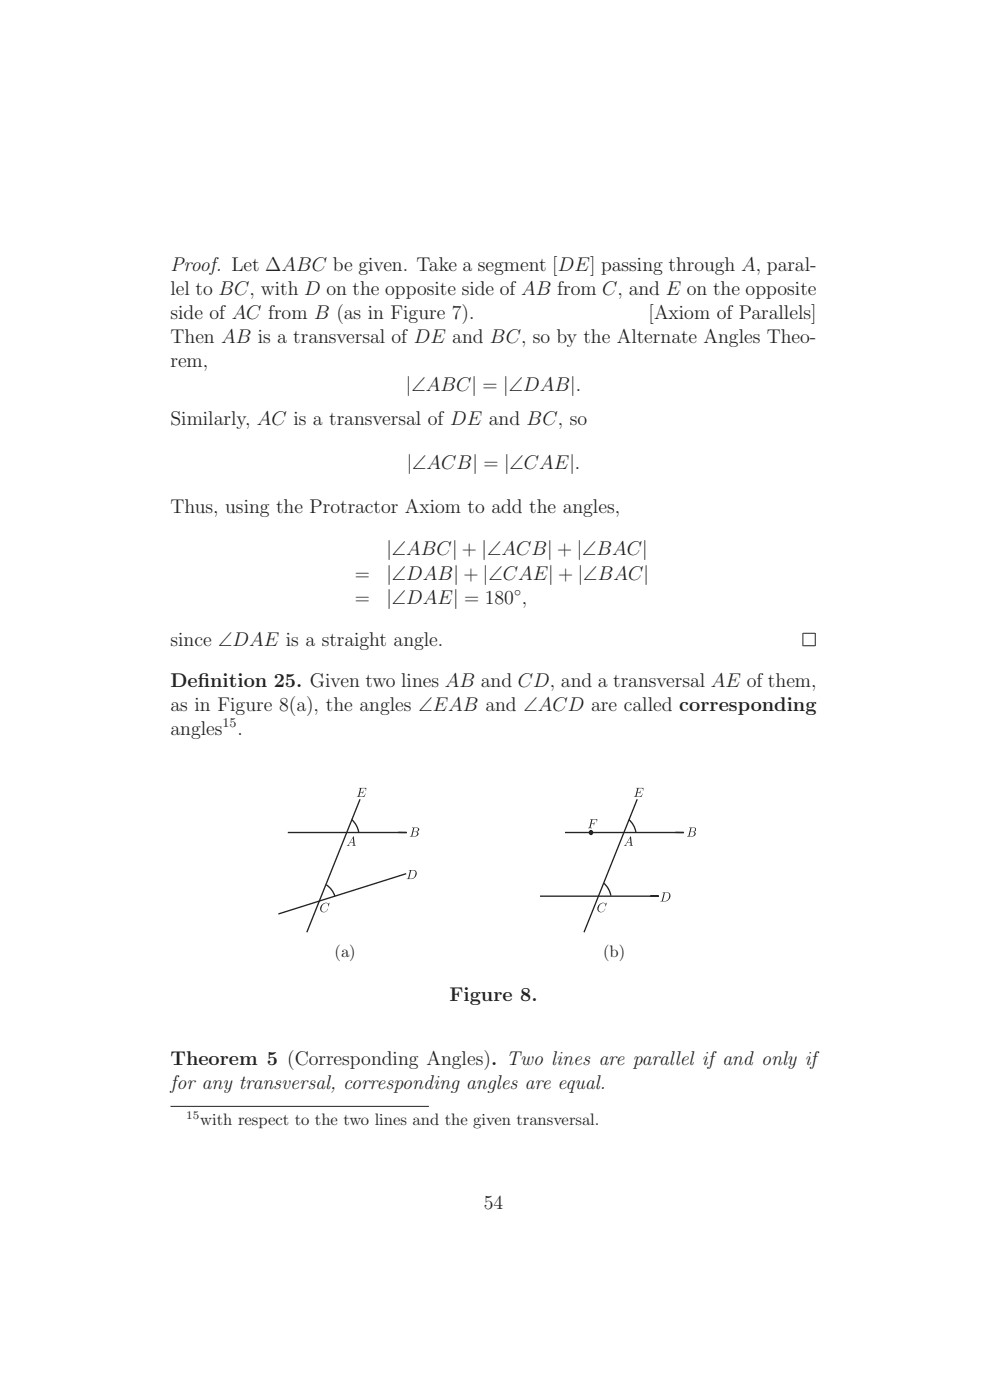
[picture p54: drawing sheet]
<svg xmlns="http://www.w3.org/2000/svg" width="210mm" height="297mm" viewBox="0 0 210 297" stroke-linecap="round" stroke-linejoin="round" font-family="sans-serif">
<defs><g id="words">
<g font-size="4.2" fill="#231f20">
<text x="36.2" y="57.4">Proof. Let ∆ABC be given. Take a segment [DE] passing through A, paral-</text>
<text x="36.2" y="62.5">lel to BC, with D on the opposite side of AB from C, and E on the opposite</text>
<text x="36.2" y="67.6">side of AC from B (as in Figure 7).</text>
<text x="137.6" y="67.6">[Axiom of Parallels]</text>
<text x="36.2" y="72.7">Then AB is a transversal of DE and BC, so by the Alternate Angles Theo-</text>
<text x="36.2" y="77.8">rem,</text>
<text x="86.1" y="82.9">|∠ABC| = |∠DAB|.</text>
<text x="36.2" y="90.3">Similarly, AC is a transversal of DE and BC, so</text>
<text x="86.3" y="99.6">|∠ACB| = |∠CAE|.</text>
<text x="36.2" y="108.9">Thus, using the Protractor Axiom to add the angles,</text>
<text x="82" y="117.8">|∠ABC| + |∠ACB| + |∠BAC|</text>
<text x="75.2" y="122.9">=</text>
<text x="82" y="122.9">|∠DAB| + |∠CAE| + |∠BAC|</text>
<text x="75.2" y="128">=</text>
<text x="82" y="128">|∠DAE| = 180 ,</text>
<text x="36.2" y="137.1">since ∠DAE is a straight angle.</text>
<text x="36.2" y="145.7">Def</text>
<text x="42" y="145.7">inition 25. Given two lines AB and CD, and a transversal AE of them,</text>
<text x="36.2" y="150.8">as in Figure 8(a), the angles ∠EAB and ∠ACD are called corresponding</text>
<text x="36.2" y="155.9">angles</text>
<text x="50.4" y="155.9">.</text>
<text x="95.4" y="212.4">Figure 8.</text>
<text x="36.2" y="226">Theorem 5 (Corresponding Angles). Two lines are parallel if and only if</text>
<text x="36.2" y="231.1">for any transversal, corresponding angles are equal.</text>
<text x="102.6" y="256.5">54</text>
</g>
<g font-size="3.5" fill="#231f20">
<text x="71" y="203">(a)</text>
<text x="128" y="203">(b)</text>
<text x="42.5" y="238.6">with respect to the two lines and the given transversal.</text>
</g>
<g font-size="2.8" fill="#231f20">
<text x="109.1" y="126.5">◦</text>
<text x="47.2" y="154.3">15</text>
</g>
<text font-size="2.5" fill="#231f20" x="39.5" y="237.4">15</text>
</g></defs>
<path d="M170.3 134.3v2.8M170.4 134.3h2.5M170.4 137h2.5M172.9 134.3v2.8" fill="none" stroke="#231f20" stroke-width=".21"/>
<path d="M74.6 173.9l1 1.2 .5 1.4M76.4 169.6l-11.3 28.2M84.5 176.6h1.8h-25.2M69.2 187.7l1.1 1.1 .7 1.3M86.2 185.3l-27.1 8.6" fill="none" stroke="#231f20" stroke-width=".28"/>
<g fill="#231f20">
<path d="M87.4 175.6h1l-.5 .1-.4 1.7a.76 .76 0 0 0 1-.7l-.8-.3a.72 .72 0 0 0 1-.5l-.3-.3 .5 .2a.53 .53 0 0 1-.6 .7l.4 .2a.62 .62 0 0 1-.7 .8l-1.1-.1 .4-.1 .3-1.6z"/>
<path d="M68.5 191.8a.79 .79 0 0 1 1.1 0l.3-.3-.2 .8a.6 .6 0 0 0-.4-.7 .6 .6 0 0 0-.8 .3 .87 .87 0 0 0 .2 1.6l.5-.2 .4-.5a.84 .84 0 0 1-1.3 .6 .84 .84 0 0 1-.1-1.4z"/>
<path d="M86.7 184.6h1a.95 .95 0 0 1 .7 1 .95 .95 0 0 1-.8 .8h-.4a1.06 1.06 0 0 0 .7-1.7l-.7 .1-.4 1.6 .5 .1h-1l.3-.2 .4-1.6z"/>
<path d="M75 177.4l.2 1.8 .3 .2h-.8l.3-.1-.2-1.5-.5 .9 .6 .1h-.7l-.2 .4 .1 .2h-.5l.3-.2z"/>
<path d="M76.1 167.2h1.6l-.1 .6-.2-.5h-.7l-.3 .7h.5l.2-.3-.1 .7-.1-.3h-.5l-.2 .9a1.11 1.11 0 0 0 1.3-.7l-.2 .8h-1.6l.3-.3 .4-1.5z"/>
</g>
<path d="M135.2 169.6l-11.3 28.2M143.3 176.6h1.7h-25.2" fill="none" stroke="#231f20" stroke-width=".28"/>
<circle cx="125.3" cy="176.6" r=".42" fill="#231f20"/>
<circle cx="125.3" cy="176.6" r=".42" fill="none" stroke="#231f20" stroke-width=".21"/>
<path d="M133.4 173.9l1 1.2 .5 1.4M128.1 187.4l1 1.2 .5 1.4M138 190.1h1.7h-25.2" fill="none" stroke="#231f20" stroke-width=".28"/>
<g fill="#231f20">
<path d="M146.2 175.6h1l-.5 .1-.5 1.7a.77 .77 0 0 0 1.1-.7l-.8-.3a.72 .72 0 0 0 1-.5l-.3-.3 .4 .2v.4l-.5 .3 .4 .2a.62 .62 0 0 1-.7 .8l-1.1-.1 .4-.1 .3-1.6z"/>
<path d="M127.2 191.8a.79 .79 0 0 1 1.2 0l.3-.3-.3 .8a.6 .6 0 0 0-.4-.7 .6 .6 0 0 0-.7 .3 .87 .87 0 0 0 .2 1.6l.5-.2 .3-.5a.84 .84 0 0 1-1.2 .6 .84 .84 0 0 1-.1-1.4z"/>
<path d="M140.6 189.3h1a.95 .95 0 0 1 .6 1 .95 .95 0 0 1-.8 .9l-.4-.1a1.07 1.07 0 0 0 .7-1.6h-.7l-.4 1.6 .5 .1h-1l.3-.1 .4-1.6z"/>
<path d="M133.8 177.4l.2 1.8 .3 .2h-.8l.3-.1-.2-1.5-.5 .9 .6 .1h-.7l-.2 .4 .1 .2h-.5l.3-.2z"/>
<path d="M134.9 167.2h1.6l-.1 .6-.2-.5h-.8l-.2 .7h.5l.2-.3-.1 .7-.1-.3h-.5l-.2 .9a1.11 1.11 0 0 0 1.3-.7l-.2 .8h-1.6l.3-.3 .4-1.5z"/>
<path d="M125.2 173.8h1.5l-.1 .6-.2-.5h-.7l-.2 .8h.4l.3-.3-.2 .7-.1-.3h-.5l-.1 .8 .3 .1h-.9l.3-.2 .4-1.6z"/>
</g>
<path d="M36.2 234.7h54.8" fill="none" stroke="#231f20" stroke-width=".21"/>
<use href="#words"/>
</svg>
